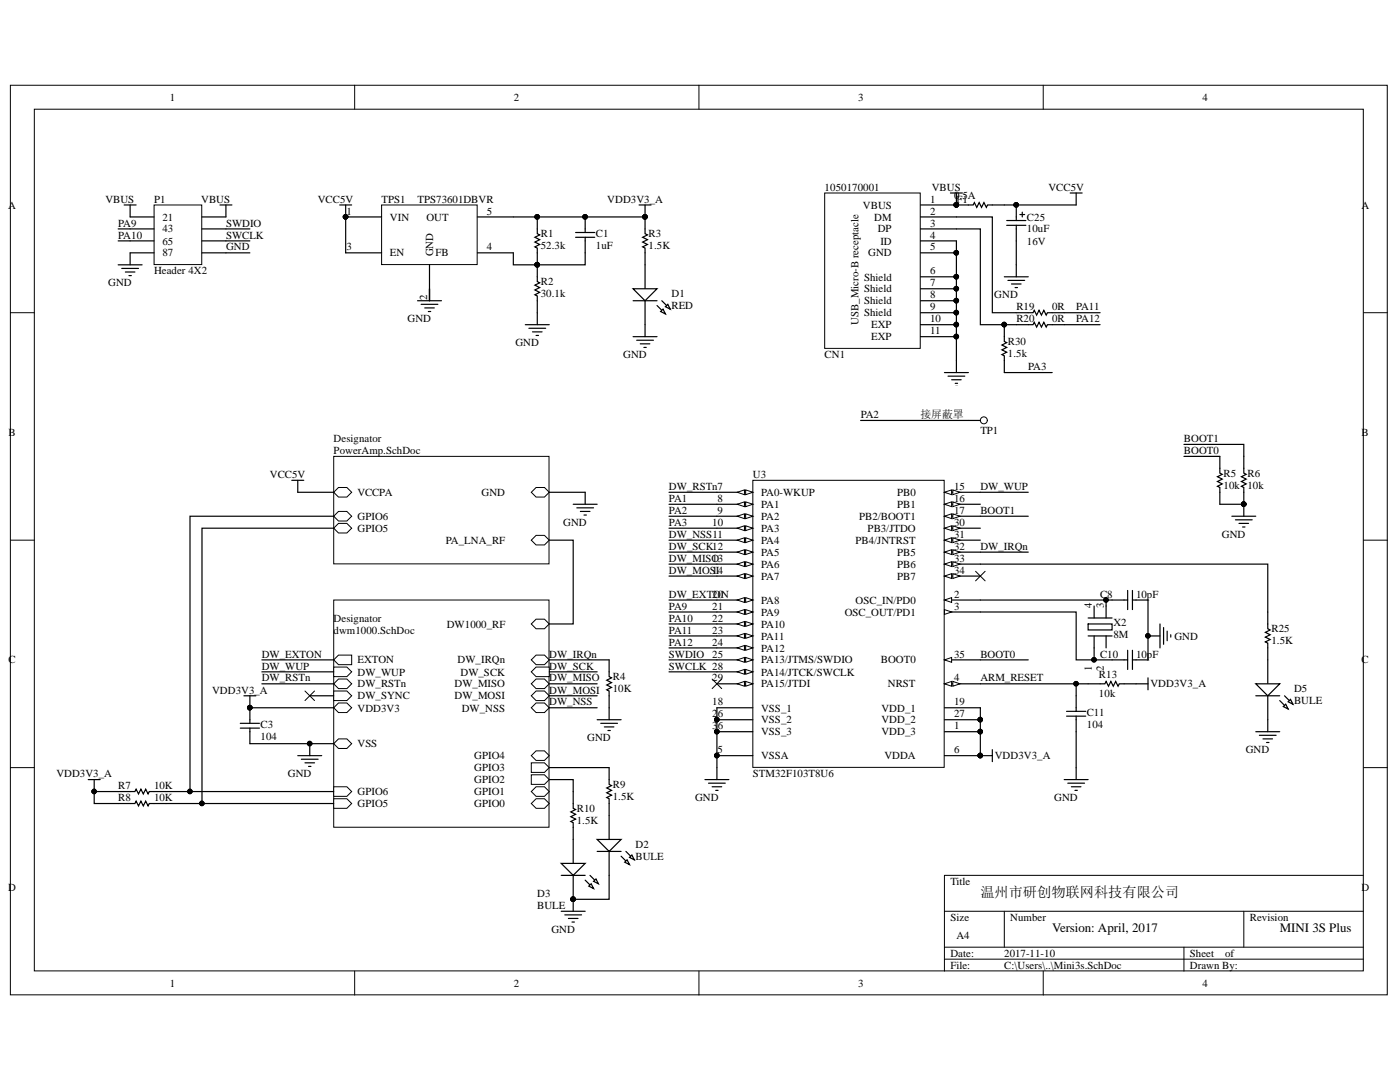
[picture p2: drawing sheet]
<svg xmlns="http://www.w3.org/2000/svg" width="279mm" height="216mm" viewBox="0 0 279 216" stroke-linecap="round" stroke-linejoin="round" font-family="sans-serif">
<defs><g id="words">
<text font-size="2.8" x="195.7" y="178.9">温州市研创物联网科技有限公司</text>
<g font-size="2.6">
<text x="210" y="186">Version: April, 2017</text>
<text x="255.4" y="186">MINI 3S Plus</text>
</g>
<g font-size="2.2">
<text x="33.9" y="20.1">1</text>
<text x="102.6" y="20.1">2</text>
<text x="171.3" y="20.1">3</text>
<text x="240" y="20.1">4</text>
<text x="1.6" y="41.6">A</text>
<text x="21.1" y="40.4">VBUS</text>
<text x="30.7" y="40.4">P1</text>
<text x="40.2" y="40.4">VBUS</text>
<text x="63.4" y="40.4">VCC5V</text>
<text x="76.1" y="40.4">TPS1</text>
<text x="83.3" y="40.4">TPS73601DBVR</text>
<text x="121.2" y="40.4">VDD3V3_A</text>
<text x="164.6" y="38.1">1050170001</text>
<text x="172.2" y="41.6">VBUS</text>
<text x="185.6" y="40.4">1</text>
<text x="186" y="38.1">VBUS</text>
<text x="190.4" y="39.7">0.5A</text>
<text x="190.9" y="40.4">F1</text>
<text x="209.2" y="38.1">VCC5V</text>
<text x="271.7" y="41.6">A</text>
<text x="23.6" y="45.2">PA9</text>
<text x="23.6" y="47.6">PA10</text>
<text x="32.4" y="44">21</text>
<text x="32.4" y="46.4">43</text>
<text x="45.1" y="47.6">SWCLK</text>
<text x="45.1" y="45.2">SWDIO</text>
<text x="69.1" y="42.8">1</text>
<text x="77.8" y="44">VIN</text>
<text x="85.1" y="44">OUT</text>
<text x="97.2" y="42.8">5</text>
<text x="107.9" y="47.4">R1</text>
<text x="118.9" y="47.4">C1</text>
<text x="129.4" y="47.4">R3</text>
<text x="174.5" y="44">DM</text>
<text x="175.2" y="46.4">DP</text>
<text x="185.6" y="42.8">2</text>
<text x="185.6" y="45.2">3</text>
<text x="185.6" y="47.6">4</text>
<text x="205" y="46.4">10uF</text>
<text x="205" y="44">C25</text>
<text x="32.4" y="48.8">65</text>
<text x="32.4" y="51.2">87</text>
<text x="45.1" y="50">GND</text>
<text x="69.1" y="50">3</text>
<text x="77.8" y="51.2">EN</text>
<text x="86.5" y="51.2" transform="rotate(-90 86.5 51.2)">GND</text>
<text x="86.9" y="51.2">FB</text>
<text x="97.2" y="50">4</text>
<text x="107.9" y="49.8">52.3k</text>
<text x="118.9" y="49.8">1uF</text>
<text x="129.4" y="49.8">1.5K</text>
<text x="173.3" y="51.2">GND</text>
<text x="175.7" y="48.8">ID</text>
<text x="185.6" y="50">5</text>
<text x="205" y="48.8">16V</text>
<text x="21.6" y="57.2">GND</text>
<text x="30.7" y="54.8">Header 4X2</text>
<text x="85.3" y="59.9" transform="rotate(-90 85.3 59.9)">2</text>
<text x="107.9" y="59.3">30.1k</text>
<text x="107.9" y="56.9">R2</text>
<text x="134" y="59.3">D1</text>
<text x="172.4" y="56">Shield</text>
<text x="172.4" y="58.3">Shield</text>
<text x="185.6" y="54.8">6</text>
<text x="185.6" y="57.2">7</text>
<text x="185.6" y="59.5">8</text>
<text x="198.4" y="59.5">GND</text>
<text x="81.3" y="64.3">GND</text>
<text x="134" y="61.7">RED</text>
<text x="171.3" y="64.8" transform="rotate(-90 171.3 64.8)">USB_Micro-B receptacle</text>
<text x="172.4" y="60.8">Shield</text>
<text x="172.4" y="63.1">Shield</text>
<text x="173.9" y="65.5">EXP</text>
<text x="185.6" y="61.9">9</text>
<text x="185.6" y="64.3">10</text>
<text x="202.8" y="64.3">R20</text>
<text x="202.8" y="61.9">R19</text>
<text x="210" y="64.3">0R</text>
<text x="210" y="61.9">0R</text>
<text x="214.8" y="61.9">PA11</text>
<text x="214.8" y="64.3">PA12</text>
<text x="102.9" y="69.1">GND</text>
<text x="124.4" y="71.5">GND</text>
<text x="164.6" y="71.5">CN1</text>
<text x="173.9" y="67.9">EXP</text>
<text x="185.6" y="66.7">11</text>
<text x="201.1" y="71.2">1.5k</text>
<text x="201.1" y="68.9">R30</text>
<text x="205.2" y="73.9">PA3</text>
<text x="171.8" y="83.4">PA2</text>
<text x="183.7" y="83.5">接屏蔽罩</text>
<text x="1.7" y="87">B</text>
<text x="66.6" y="88.2">Designator</text>
<text x="195.7" y="86.5">TP1</text>
<text x="236.3" y="88.2">BOOT1</text>
<text x="271.7" y="87">B</text>
<text x="53.9" y="95.4">VCC5V</text>
<text x="66.6" y="90.6">PowerAmp.SchDoc</text>
<text x="150.2" y="95.4">U3</text>
<text x="236.3" y="90.6">BOOT0</text>
<text x="244.2" y="95.2">R5</text>
<text x="249" y="95.2">R6</text>
<text x="71.4" y="99">VCCPA</text>
<text x="96.1" y="99">GND</text>
<text x="133.5" y="100.1">PA1</text>
<text x="133.5" y="97.8">DW_RSTn7</text>
<text x="143.2" y="100.1">8</text>
<text x="151.9" y="99">PA0-WKUP</text>
<text x="151.9" y="101.4">PA1</text>
<text x="179" y="99">PB0</text>
<text x="179" y="101.4">PB1</text>
<text x="190.4" y="97.8">15</text>
<text x="190.4" y="100.1">16</text>
<text x="195.7" y="97.8">DW_WUP</text>
<text x="244.2" y="97.5">10k 10k</text>
<text x="71.4" y="103.7">GPIO6</text>
<text x="71.4" y="106.1">GPIO5</text>
<text x="112.4" y="104.9">GND</text>
<text x="133.5" y="102.5">PA2</text>
<text x="133.5" y="104.9">PA3</text>
<text x="133.5" y="107.3">DW_NSS11</text>
<text x="142.1" y="104.9">10</text>
<text x="143.2" y="102.5">9</text>
<text x="151.9" y="103.7">PA2</text>
<text x="151.9" y="106.1">PA3</text>
<text x="171.5" y="103.7">PB2/BOOT1</text>
<text x="173.2" y="106.1">PB3/JTDO</text>
<text x="190.4" y="102.5">17</text>
<text x="190.4" y="104.9">30</text>
<text x="190.4" y="107.3">31</text>
<text x="195.7" y="102.5">BOOT1</text>
<text x="243.8" y="107.3">GND</text>
<text x="89" y="108.5">PA_LNA_RF</text>
<text x="133.5" y="112.1">DW_MISO</text>
<text x="133.5" y="109.7">DW_SCK12</text>
<text x="142.1" y="112.1">13</text>
<text x="151.9" y="108.5">PA4</text>
<text x="151.9" y="110.9">PA5</text>
<text x="151.9" y="113.3">PA6</text>
<text x="170.8" y="108.5">PB4/JNTRST</text>
<text x="179" y="110.9">PB5</text>
<text x="179" y="113.3">PB6</text>
<text x="190.4" y="109.7">32</text>
<text x="190.4" y="112.1">33</text>
<text x="195.7" y="109.7">DW_IRQn</text>
<text x="133.5" y="114.5">DW_MOSI</text>
<text x="133.5" y="119.3">DW_EXT20</text>
<text x="142.1" y="114.5">14</text>
<text x="142.4" y="119.3">ON</text>
<text x="151.9" y="115.7">PA7</text>
<text x="179" y="115.7">PB7</text>
<text x="190.4" y="119.3">2</text>
<text x="190.4" y="114.5">34</text>
<text x="219.5" y="119.3">C8</text>
<text x="226.7" y="119.3">10pF</text>
<text x="66.6" y="124.1">Designator</text>
<text x="89.2" y="125.2">DW1000_RF</text>
<text x="133.5" y="121.6">PA9</text>
<text x="133.5" y="124.1">PA10</text>
<text x="142.1" y="124.1">22</text>
<text x="142.1" y="121.6">21</text>
<text x="151.9" y="125.2">PA10</text>
<text x="151.9" y="120.5">PA8</text>
<text x="151.9" y="122.8">PA9</text>
<text x="168.6" y="122.8">OSC_OUT/PD1</text>
<text x="170.8" y="120.5">OSC_IN/PD0</text>
<text x="190.4" y="121.6">3</text>
<text x="217.9" y="121.4" transform="rotate(-90 217.9 121.4)">4</text>
<text x="220.3" y="121.4" transform="rotate(-90 220.3 121.4)">3</text>
<text x="222.2" y="125">X2</text>
<text x="52.3" y="131.2">DW_EXTON</text>
<text x="66.6" y="126.4">dwm1000.SchDoc</text>
<text x="109.6" y="131.2">DW_IRQn</text>
<text x="133.5" y="126.4">PA11</text>
<text x="133.5" y="128.8">PA12</text>
<text x="133.5" y="131.2">SWDIO</text>
<text x="142.1" y="126.4">23</text>
<text x="142.1" y="128.8">24</text>
<text x="142.1" y="131.2">25</text>
<text x="151.9" y="127.6">PA11</text>
<text x="151.9" y="130">PA12</text>
<text x="190.4" y="131.2">35</text>
<text x="195.7" y="131.2">BOOT0</text>
<text x="219.5" y="131.2">C10</text>
<text x="222.2" y="127.4">8M</text>
<text x="226.7" y="131.2">10pF</text>
<text x="234.4" y="127.6">GND</text>
<text x="253.7" y="128.6">1.5K</text>
<text x="253.7" y="126.2">R25</text>
<text x="1.7" y="132.4">C</text>
<text x="52.3" y="136">DW_RSTn</text>
<text x="52.3" y="133.6">DW_WUP</text>
<text x="71.4" y="132.4">EXTON</text>
<text x="71.4" y="137.2">DW_RSTn</text>
<text x="71.4" y="134.8">DW_WUP</text>
<text x="90.7" y="137.2">DW_MISO</text>
<text x="91.3" y="132.4">DW_IRQn</text>
<text x="91.9" y="134.8">DW_SCK</text>
<text x="109.6" y="133.6">DW_SCK</text>
<text x="109.6" y="136">DW_MISO</text>
<text x="122.3" y="135.8">R4</text>
<text x="133.5" y="133.6">SWCLK 28</text>
<text x="142.1" y="136">29</text>
<text x="151.9" y="132.4">PA13/JTMS/SWDIO</text>
<text x="151.9" y="134.8">PA14/JTCK/SWCLK</text>
<text x="151.9" y="137.2">PA15/JTDI</text>
<text x="175.8" y="132.4">BOOT0</text>
<text x="177.2" y="137.2">NRST</text>
<text x="190.4" y="136">4</text>
<text x="195.7" y="136">ARM_RESET</text>
<text x="217.9" y="133.9" transform="rotate(-90 217.9 133.9)">1</text>
<text x="219.3" y="135.3">R13</text>
<text x="220.3" y="133.9" transform="rotate(-90 220.3 133.9)">2</text>
<text x="229.6" y="137.2">VDD3V3_A</text>
<text x="271.7" y="132.4">C</text>
<text x="42.3" y="138.4">VDD3V3_A</text>
<text x="71.4" y="139.6">DW_SYNC</text>
<text x="71.4" y="142">VDD3V3</text>
<text x="90.7" y="139.6">DW_MOSI</text>
<text x="92.2" y="142">DW_NSS</text>
<text x="109.6" y="140.7">DW_NSS</text>
<text x="109.6" y="138.4">DW_MOSI</text>
<text x="122.3" y="138.1">10K</text>
<text x="142.1" y="140.7">18</text>
<text x="142.1" y="143.2">26</text>
<text x="151.9" y="142">VSS_1</text>
<text x="175.9" y="142">VDD_1</text>
<text x="190.4" y="140.7">19</text>
<text x="190.4" y="143.2">27</text>
<text x="216.9" y="142.9">C11</text>
<text x="219.3" y="139.1">10k</text>
<text x="258.3" y="138.1">D5</text>
<text x="258.3" y="140.5">BULE</text>
<text x="52" y="147.7">104</text>
<text x="52" y="145.3">C3</text>
<text x="71.4" y="149.1">VSS</text>
<text x="117.2" y="147.9">GND</text>
<text x="142.1" y="145.5">36</text>
<text x="151.9" y="144.3">VSS_2</text>
<text x="151.9" y="146.7">VSS_3</text>
<text x="175.9" y="144.3">VDD_2</text>
<text x="175.9" y="146.7">VDD_3</text>
<text x="190.4" y="145.5">1</text>
<text x="216.9" y="145.3">104</text>
<text x="11.2" y="155.1">VDD3V3_A</text>
<text x="57.5" y="155.1">GND</text>
<text x="94.7" y="153.9">GPIO3</text>
<text x="94.7" y="151.5">GPIO4</text>
<text x="143.2" y="150.3">5</text>
<text x="150.2" y="155.1">STM32F103T8U6</text>
<text x="151.9" y="151.5">VSSA</text>
<text x="176.5" y="151.5">VDDA</text>
<text x="190.4" y="150.3">6</text>
<text x="198.5" y="151.5">VDD3V3_A</text>
<text x="248.6" y="150.3">GND</text>
<text x="23.6" y="157.5">R7</text>
<text x="23.6" y="159.9">R8</text>
<text x="30.7" y="157.5">10K</text>
<text x="30.7" y="159.9">10K</text>
<text x="71.4" y="161.1">GPIO5</text>
<text x="71.4" y="158.7">GPIO6</text>
<text x="94.7" y="161.1">GPIO0</text>
<text x="94.7" y="158.7">GPIO1</text>
<text x="94.7" y="156.3">GPIO2</text>
<text x="122.3" y="159.6">1.5K</text>
<text x="122.3" y="157.2">R9</text>
<text x="138.7" y="159.9">GND</text>
<text x="210.4" y="159.9">GND</text>
<text x="115.1" y="164.4">1.5K</text>
<text x="115.1" y="162">R10</text>
<text x="126.8" y="169.2">D2</text>
<text x="126.8" y="171.6">BULE</text>
<text x="1.6" y="177.8">D</text>
<text x="107.2" y="179">D3</text>
<text x="189.7" y="176.6">Title</text>
<text x="271.7" y="177.8">D</text>
<text x="107.2" y="181.4">BULE</text>
<text x="189.7" y="183.8">Size</text>
<text x="201.6" y="183.8">Number</text>
<text x="249.4" y="183.8">Revision</text>
<text x="110" y="186.1">GND</text>
<text x="189.7" y="190.9">Date:</text>
<text x="190.9" y="187.4">A4</text>
<text x="200.4" y="190.9">2017-11-10</text>
<text x="237.5" y="190.9">Sheet</text>
<text x="244.5" y="190.9">of</text>
<text x="33.9" y="196.9">1</text>
<text x="102.6" y="196.9">2</text>
<text x="171.3" y="196.9">3</text>
<text x="189.7" y="193.3">File:</text>
<text x="200.4" y="193.3">C:\Users\..\Mini3s.SchDoc</text>
<text x="237.5" y="193.3">Drawn By:</text>
<text x="240" y="196.9">4</text>
</g>
<text font-size=".2" x="190.7" y="76.9">GND</text>
</g></defs>
<g fill="#fff" stroke="#000" stroke-width=".2">
<path d="M2.1 17h274.8v181.5h-274.8z"/>
<path d="M6.9 21.8h265.2v171.9h-265.2z"/>
</g>
<g fill="none" stroke="#000" stroke-width=".2">
<path d="M70.8 17v4.8M139.5 17v4.8M208.2 17v4.8M2.1 62.4h4.8M272.1 62.4h4.8M2.1 107.8h4.8M272.1 107.8h4.8M2.1 153.2h4.8M272.1 153.2h4.8M272.1 174.7h-83.6v19.1M70.8 193.8v4.8M139.5 193.8v4.8"/>
<path d="M188.5 181.8h83.6M188.5 189h83.6M188.5 191.4h83.6M200.4 181.8v7.2M208.2 193.8v4.8M236.3 189v4.8M248.2 181.8v7.2"/>
</g>
<path d="M253 131.7v4.7M253 138.8v4.8" fill="none" stroke="#000" stroke-width=".24"/>
<path d="M250.6 136.4h4.8l-2.4 2.4z" fill="#fff"/>
<path d="M250.6 136.4h4.8l-2.4 2.4zM255.4 139.8l1.7 1.7M256.4 138.8l1.6 1.7" fill="none" stroke="#000" stroke-width=".24"/>
<path d="M256.1 141l.5-.5 .5 1z" fill="#fff"/>
<path d="M256.1 141l.5-.5 .5 1z" fill="none" stroke="#000" stroke-width=".24"/>
<path d="M257.1 140l.4-.4 .5 .9z" fill="#fff"/>
<path d="M250.6 138.8h4.8M250.6 146h4.8M251.3 146.7h3.4M252.1 147.4h1.9M252.8 148.2h.4M253 143.6v2.4M257.1 140l.4-.4 .5 .9z" fill="none" stroke="#000" stroke-width=".24"/>
<path d="M150.2 95.8h38.2v57.3h-38.2z" fill="#fff" stroke="#000" stroke-width=".2"/>
<path d="M188.5 131.7h7.2" fill="none" stroke="#000" stroke-width=".24"/>
<path d="M188.5 131.7l1.4-.5v.9z" fill="#fff"/>
<path d="M188.5 131.7l1.4-.5v.9z" fill="none" stroke="#000" stroke-width=".2"/>
<path d="M188.5 136.4h7.2" fill="none" stroke="#000" stroke-width=".24"/>
<path d="M188.5 136.4l1.4-.4v.9z" fill="#fff"/>
<path d="M188.5 136.4l1.4-.4v.9z" fill="none" stroke="#000" stroke-width=".2"/>
<path d="M190.2 136l1.4 .4-1.4 .5z" fill="#fff"/>
<path d="M190.2 136l1.4 .4-1.4 .5z" fill="none" stroke="#000" stroke-width=".2"/>
<path d="M188.5 119.7h7.2" fill="none" stroke="#000" stroke-width=".24"/>
<path d="M188.5 119.7l1.4-.5v1z" fill="#fff"/>
<path d="M188.5 119.7l1.4-.5v1z" fill="none" stroke="#000" stroke-width=".2"/>
<path d="M188.5 122.1h7.2" fill="none" stroke="#000" stroke-width=".24"/>
<path d="M188.5 121.6l1.4 .5-1.4 .5z" fill="#fff"/>
<path d="M188.5 121.6l1.4 .5-1.4 .5z" fill="none" stroke="#000" stroke-width=".2"/>
<path d="M143.1 98.2h7.1" fill="none" stroke="#000" stroke-width=".24"/>
<path d="M148.8 97.8l1.4 .4-1.4 .5z" fill="#fff"/>
<path d="M148.8 97.8l1.4 .4-1.4 .5z" fill="none" stroke="#000" stroke-width=".2"/>
<path d="M147.1 98.2l1.5-.4v.9z" fill="#fff"/>
<path d="M147.1 98.2l1.5-.4v.9z" fill="none" stroke="#000" stroke-width=".2"/>
<path d="M143.1 100.6h7.1" fill="none" stroke="#000" stroke-width=".24"/>
<path d="M148.8 100.1l1.4 .5-1.4 .5z" fill="#fff"/>
<path d="M148.8 100.1l1.4 .5-1.4 .5z" fill="none" stroke="#000" stroke-width=".2"/>
<path d="M147.1 100.6l1.5-.5v1z" fill="#fff"/>
<path d="M147.1 100.6l1.5-.5v1z" fill="none" stroke="#000" stroke-width=".2"/>
<path d="M143.1 124.5h7.1" fill="none" stroke="#000" stroke-width=".24"/>
<path d="M148.8 124l1.4 .5-1.4 .5z" fill="#fff"/>
<path d="M148.8 124l1.4 .5-1.4 .5z" fill="none" stroke="#000" stroke-width=".2"/>
<path d="M147.1 124.5l1.5-.5v1z" fill="#fff"/>
<path d="M147.1 124.5l1.5-.5v1z" fill="none" stroke="#000" stroke-width=".2"/>
<path d="M143.1 126.9h7.1" fill="none" stroke="#000" stroke-width=".24"/>
<path d="M148.8 126.4l1.4 .5-1.4 .5z" fill="#fff"/>
<path d="M148.8 126.4l1.4 .5-1.4 .5z" fill="none" stroke="#000" stroke-width=".2"/>
<path d="M147.1 126.9l1.5-.5v1z" fill="#fff"/>
<path d="M147.1 126.9l1.5-.5v1z" fill="none" stroke="#000" stroke-width=".2"/>
<path d="M143.1 129.3h7.1" fill="none" stroke="#000" stroke-width=".24"/>
<path d="M148.8 128.8l1.4 .5-1.4 .5z" fill="#fff"/>
<path d="M148.8 128.8l1.4 .5-1.4 .5z" fill="none" stroke="#000" stroke-width=".2"/>
<path d="M147.1 129.3l1.5-.5v1z" fill="#fff"/>
<path d="M147.1 129.3l1.5-.5v1z" fill="none" stroke="#000" stroke-width=".2"/>
<path d="M143.1 131.7h7.1" fill="none" stroke="#000" stroke-width=".24"/>
<path d="M148.8 131.2l1.4 .5-1.4 .4z" fill="#fff"/>
<path d="M148.8 131.2l1.4 .5-1.4 .4z" fill="none" stroke="#000" stroke-width=".2"/>
<path d="M147.1 131.7l1.5-.5v.9z" fill="#fff"/>
<path d="M147.1 131.7l1.5-.5v.9z" fill="none" stroke="#000" stroke-width=".2"/>
<path d="M143.1 134.1h7.1" fill="none" stroke="#000" stroke-width=".24"/>
<path d="M148.8 133.6l1.4 .5-1.4 .4z" fill="#fff"/>
<path d="M148.8 133.6l1.4 .5-1.4 .4z" fill="none" stroke="#000" stroke-width=".2"/>
<path d="M147.1 134.1l1.5-.5v.9z" fill="#fff"/>
<path d="M147.1 134.1l1.5-.5v.9z" fill="none" stroke="#000" stroke-width=".2"/>
<path d="M143.1 136.4h7.1" fill="none" stroke="#000" stroke-width=".24"/>
<path d="M148.8 136l1.4 .4-1.4 .5z" fill="#fff"/>
<path d="M148.8 136l1.4 .4-1.4 .5z" fill="none" stroke="#000" stroke-width=".2"/>
<path d="M147.1 136.4l1.5-.4v.9z" fill="#fff"/>
<path d="M147.1 136.4l1.5-.4v.9z" fill="none" stroke="#000" stroke-width=".2"/>
<path d="M143.1 103h7.1" fill="none" stroke="#000" stroke-width=".24"/>
<path d="M148.8 102.5l1.4 .5-1.4 .5z" fill="#fff"/>
<path d="M148.8 102.5l1.4 .5-1.4 .5z" fill="none" stroke="#000" stroke-width=".2"/>
<path d="M147.1 103l1.5-.5v1z" fill="#fff"/>
<path d="M147.1 103l1.5-.5v1z" fill="none" stroke="#000" stroke-width=".2"/>
<path d="M143.1 105.4h7.1" fill="none" stroke="#000" stroke-width=".24"/>
<path d="M148.8 104.9l1.4 .5-1.4 .5z" fill="#fff"/>
<path d="M148.8 104.9l1.4 .5-1.4 .5z" fill="none" stroke="#000" stroke-width=".2"/>
<path d="M147.1 105.4l1.5-.5v1z" fill="#fff"/>
<path d="M147.1 105.4l1.5-.5v1z" fill="none" stroke="#000" stroke-width=".2"/>
<path d="M143.1 107.8h7.1" fill="none" stroke="#000" stroke-width=".24"/>
<path d="M148.8 107.3l1.4 .5-1.4 .5z" fill="#fff"/>
<path d="M148.8 107.3l1.4 .5-1.4 .5z" fill="none" stroke="#000" stroke-width=".2"/>
<path d="M147.1 107.8l1.5-.5v1z" fill="#fff"/>
<path d="M147.1 107.8l1.5-.5v1z" fill="none" stroke="#000" stroke-width=".2"/>
<path d="M143.1 110.2h7.1" fill="none" stroke="#000" stroke-width=".24"/>
<path d="M148.8 109.7l1.4 .5-1.4 .5z" fill="#fff"/>
<path d="M148.8 109.7l1.4 .5-1.4 .5z" fill="none" stroke="#000" stroke-width=".2"/>
<path d="M147.1 110.2l1.5-.5v1z" fill="#fff"/>
<path d="M147.1 110.2l1.5-.5v1z" fill="none" stroke="#000" stroke-width=".2"/>
<path d="M143.1 112.6h7.1" fill="none" stroke="#000" stroke-width=".24"/>
<path d="M148.8 112.1l1.4 .5-1.4 .4z" fill="#fff"/>
<path d="M148.8 112.1l1.4 .5-1.4 .4z" fill="none" stroke="#000" stroke-width=".2"/>
<path d="M147.1 112.6l1.5-.5v.9z" fill="#fff"/>
<path d="M147.1 112.6l1.5-.5v.9z" fill="none" stroke="#000" stroke-width=".2"/>
<path d="M143.1 115h7.1" fill="none" stroke="#000" stroke-width=".24"/>
<path d="M148.8 114.5l1.4 .5-1.4 .4z" fill="#fff"/>
<path d="M148.8 114.5l1.4 .5-1.4 .4z" fill="none" stroke="#000" stroke-width=".2"/>
<path d="M147.1 115l1.5-.5v.9z" fill="#fff"/>
<path d="M147.1 115l1.5-.5v.9z" fill="none" stroke="#000" stroke-width=".2"/>
<path d="M143.1 119.7h7.1" fill="none" stroke="#000" stroke-width=".24"/>
<path d="M148.8 119.2l1.4 .5-1.4 .5z" fill="#fff"/>
<path d="M148.8 119.2l1.4 .5-1.4 .5z" fill="none" stroke="#000" stroke-width=".2"/>
<path d="M147.1 119.7l1.5-.5v1z" fill="#fff"/>
<path d="M147.1 119.7l1.5-.5v1z" fill="none" stroke="#000" stroke-width=".2"/>
<path d="M143.1 122.1h7.1" fill="none" stroke="#000" stroke-width=".24"/>
<path d="M148.8 121.6l1.4 .5-1.4 .5z" fill="#fff"/>
<path d="M148.8 121.6l1.4 .5-1.4 .5z" fill="none" stroke="#000" stroke-width=".2"/>
<path d="M147.1 122.1l1.5-.5v1z" fill="#fff"/>
<path d="M147.1 122.1l1.5-.5v1z" fill="none" stroke="#000" stroke-width=".2"/>
<path d="M188.5 98.2h7.2" fill="none" stroke="#000" stroke-width=".24"/>
<path d="M188.5 98.2l1.4-.4v.9z" fill="#fff"/>
<path d="M188.5 98.2l1.4-.4v.9z" fill="none" stroke="#000" stroke-width=".2"/>
<path d="M190.2 97.8l1.4 .4-1.4 .5z" fill="#fff"/>
<path d="M190.2 97.8l1.4 .4-1.4 .5z" fill="none" stroke="#000" stroke-width=".2"/>
<path d="M188.5 100.6h7.2" fill="none" stroke="#000" stroke-width=".24"/>
<path d="M188.5 100.6l1.4-.5v1z" fill="#fff"/>
<path d="M188.5 100.6l1.4-.5v1z" fill="none" stroke="#000" stroke-width=".2"/>
<path d="M190.2 100.1l1.4 .5-1.4 .5z" fill="#fff"/>
<path d="M190.2 100.1l1.4 .5-1.4 .5z" fill="none" stroke="#000" stroke-width=".2"/>
<path d="M188.5 103h7.2" fill="none" stroke="#000" stroke-width=".24"/>
<path d="M188.5 103l1.4-.5v1z" fill="#fff"/>
<path d="M188.5 103l1.4-.5v1z" fill="none" stroke="#000" stroke-width=".2"/>
<path d="M190.2 102.5l1.4 .5-1.4 .5z" fill="#fff"/>
<path d="M190.2 102.5l1.4 .5-1.4 .5z" fill="none" stroke="#000" stroke-width=".2"/>
<path d="M188.5 105.4h7.2" fill="none" stroke="#000" stroke-width=".24"/>
<path d="M188.5 105.4l1.4-.5v1z" fill="#fff"/>
<path d="M188.5 105.4l1.4-.5v1z" fill="none" stroke="#000" stroke-width=".2"/>
<path d="M190.2 104.9l1.4 .5-1.4 .5z" fill="#fff"/>
<path d="M190.2 104.9l1.4 .5-1.4 .5z" fill="none" stroke="#000" stroke-width=".2"/>
<path d="M188.5 107.8h7.2" fill="none" stroke="#000" stroke-width=".24"/>
<path d="M188.5 107.8l1.4-.5v1z" fill="#fff"/>
<path d="M188.5 107.8l1.4-.5v1z" fill="none" stroke="#000" stroke-width=".2"/>
<path d="M190.2 107.3l1.4 .5-1.4 .5z" fill="#fff"/>
<path d="M190.2 107.3l1.4 .5-1.4 .5z" fill="none" stroke="#000" stroke-width=".2"/>
<path d="M188.5 110.2h7.2" fill="none" stroke="#000" stroke-width=".24"/>
<path d="M188.5 110.2l1.4-.5v1z" fill="#fff"/>
<path d="M188.5 110.2l1.4-.5v1z" fill="none" stroke="#000" stroke-width=".2"/>
<path d="M190.2 109.7l1.4 .5-1.4 .5z" fill="#fff"/>
<path d="M190.2 109.7l1.4 .5-1.4 .5z" fill="none" stroke="#000" stroke-width=".2"/>
<path d="M188.5 112.6h7.2" fill="none" stroke="#000" stroke-width=".24"/>
<path d="M188.5 112.6l1.4-.5v.9z" fill="#fff"/>
<path d="M188.5 112.6l1.4-.5v.9z" fill="none" stroke="#000" stroke-width=".2"/>
<path d="M190.2 112.1l1.4 .5-1.4 .4z" fill="#fff"/>
<path d="M190.2 112.1l1.4 .5-1.4 .4z" fill="none" stroke="#000" stroke-width=".2"/>
<path d="M188.5 115h7.2" fill="none" stroke="#000" stroke-width=".24"/>
<path d="M188.5 115l1.4-.5v.9z" fill="#fff"/>
<path d="M188.5 115l1.4-.5v.9z" fill="none" stroke="#000" stroke-width=".2"/>
<path d="M190.2 114.5l1.4 .5-1.4 .4z" fill="#fff"/>
<path d="M190.2 114.5l1.4 .5-1.4 .4zM142.1 135.5l1.9 1.9M144 135.5l-1.9 1.9" fill="none" stroke="#000" stroke-width=".2"/>
<g fill="none" stroke="#000" stroke-width=".24">
<path d="M243.4 91.1v3.3l.5 .2-.9 .5 .9 .5-.9 .5 .9 .5-.9 .4 .4 .3v3.3M248.2 91.1v3.3l.5 .2-.9 .5 .9 .5-.9 .5 .9 .5-.9 .4 .4 .3v5.7M221.9 119.7h3.1M225 117.8v3.8M226 119.7h3.1M226 117.8v3.8M245.8 103h4.8M246.6 103.7h3.3M247.3 104.4h1.9M248 105.2h.5M214.8 138.8v3.1M217.2 124.5h4.7v1.2h-4.7z"/>
<path d="M217.2 136.4h3.3l.2-.4 .5 .9 .5-.9 .5 .9 .5-.9 .4 .9 .3-.5h5.7M217.2 126.9h4.7M217.2 123.3h4.7M218.4 120.9v2.4M218.4 126.9v2.4M220.7 120.9v2.4M220.7 126.9v2.4M221.9 131.7h3.1M225 129.8v3.8M226 129.8v3.8M226 131.7h3.1M229.1 126.9h2.4"/>
<path d="M229.1 135.3v2.3M231.5 124.5v4.8M232.2 125.2v3.4M232.9 125.9v1.9M233.6 126.7v.4M253 122.1v3.4l.5 .2-1 .5 1 .5-1 .4 1 .5-1 .5 .5 .2v3.4M140.7 155.6h4.8M141.4 156.3h3.3M142.1 157h1.9M142.8 157.7h.5M143.1 141.2h7.1M143.1 143.6h7.1"/>
<path d="M143.1 146h7.1M143.1 150.8h7.1M143.1 153.2v2.4M188.5 141.2h7.2M188.5 143.6h7.2M188.5 146h7.2M188.5 150.8h9.5M198 149.6v2.4M212.4 155.6h4.8M212.9 142.9h3.8M212.9 141.9h3.8M213.1 156.3h3.3"/>
<path d="M213.8 157h1.9M214.5 157.7h.5M214.8 142.9v3.1M214.8 153.2v2.4"/>
</g>
<g fill="#000" stroke="#000" stroke-width=".2">
<circle cx="248.2" cy="100.6" r=".45"/>
<circle cx="229.1" cy="126.9" r=".45"/>
<circle cx="143" cy="143.6" r=".45"/>
<circle cx="143" cy="150.8" r=".45"/>
<circle cx="143" cy="146" r=".45"/>
<circle cx="195.6" cy="143.6" r=".45"/>
<circle cx="195.6" cy="150.8" r=".45"/>
<circle cx="195.6" cy="146" r=".45"/>
</g>
<path d="M66.6 119.7h43v45.4h-43z" fill="#fff" stroke="#000" stroke-width=".2"/>
<path d="M66.6 131.7l1-1h2.6v1.9h-2.6z" fill-rule="evenodd" fill="#fff"/>
<path d="M66.6 131.7l1-1h2.6v1.9h-2.6z" fill="none" stroke="#000" stroke-width=".2"/>
<path d="M66.6 136.4l1-.9h1.6l1 .9-1 1h-1.6z" fill-rule="evenodd" fill="#fff"/>
<path d="M66.6 136.4l1-.9h1.6l1 .9-1 1h-1.6z" fill="none" stroke="#000" stroke-width=".2"/>
<path d="M66.6 133.1h2.6l1 1-1 .9h-2.6z" fill-rule="evenodd" fill="#fff"/>
<path d="M66.6 133.1h2.6l1 1-1 .9h-2.6z" fill="none" stroke="#000" stroke-width=".2"/>
<path d="M66.6 137.9h2.6l1 .9-1 1h-2.6z" fill-rule="evenodd" fill="#fff"/>
<path d="M66.6 137.9h2.6l1 .9-1 1h-2.6z" fill="none" stroke="#000" stroke-width=".2"/>
<path d="M66.6 141.2l1-.9h1.6l1 .9-1 1h-1.6z" fill-rule="evenodd" fill="#fff"/>
<path d="M66.6 141.2l1-.9h1.6l1 .9-1 1h-1.6z" fill="none" stroke="#000" stroke-width=".2"/>
<path d="M66.6 148.4l1-1h1.6l1 1-1 .9h-1.6z" fill-rule="evenodd" fill="#fff"/>
<path d="M66.6 148.4l1-1h1.6l1 1-1 .9h-1.6z" fill="none" stroke="#000" stroke-width=".2"/>
<path d="M66.6 159.4h2.6l1 .9-1 1h-2.6z" fill-rule="evenodd" fill="#fff"/>
<path d="M66.6 159.4h2.6l1 .9-1 1h-2.6z" fill="none" stroke="#000" stroke-width=".2"/>
<path d="M66.6 157h2.6l1 .9-1 1h-2.6z" fill-rule="evenodd" fill="#fff"/>
<path d="M66.6 157h2.6l1 .9-1 1h-2.6z" fill="none" stroke="#000" stroke-width=".2"/>
<path d="M106 160.3l1-.9h1.7l.9 .9-.9 1h-1.7z" fill-rule="evenodd" fill="#fff"/>
<path d="M106 160.3l1-.9h1.7l.9 .9-.9 1h-1.7z" fill="none" stroke="#000" stroke-width=".2"/>
<path d="M106 157.9l1-.9h1.7l.9 .9-.9 1h-1.7z" fill-rule="evenodd" fill="#fff"/>
<path d="M106 157.9l1-.9h1.7l.9 .9-.9 1h-1.7z" fill="none" stroke="#000" stroke-width=".2"/>
<path d="M106 154.6h2.7l.9 1-.9 .9h-2.7z" fill-rule="evenodd" fill="#fff"/>
<path d="M106 154.6h2.7l.9 1-.9 .9h-2.7z" fill="none" stroke="#000" stroke-width=".2"/>
<path d="M106 152.2h2.7l.9 1-.9 .9h-2.7z" fill-rule="evenodd" fill="#fff"/>
<path d="M106 152.2h2.7l.9 1-.9 .9h-2.7z" fill="none" stroke="#000" stroke-width=".2"/>
<path d="M106 150.8l1-1h1.7l.9 1-.9 .9h-1.7z" fill-rule="evenodd" fill="#fff"/>
<path d="M106 150.8l1-1h1.7l.9 1-.9 .9h-1.7z" fill="none" stroke="#000" stroke-width=".2"/>
<path d="M106 131.7l1-1h1.7l.9 1-.9 .9h-1.7z" fill-rule="evenodd" fill="#fff"/>
<path d="M106 131.7l1-1h1.7l.9 1-.9 .9h-1.7z" fill="none" stroke="#000" stroke-width=".2"/>
<path d="M106 134.1l1-1h2.6v1.9h-2.6z" fill-rule="evenodd" fill="#fff"/>
<path d="M106 134.1l1-1h2.6v1.9h-2.6z" fill="none" stroke="#000" stroke-width=".2"/>
<path d="M106 136.4l1-.9h1.7l.9 .9-.9 1h-1.7z" fill-rule="evenodd" fill="#fff"/>
<path d="M106 136.4l1-.9h1.7l.9 .9-.9 1h-1.7z" fill="none" stroke="#000" stroke-width=".2"/>
<path d="M106 138.8l1-.9h1.7l.9 .9-.9 1h-1.7z" fill-rule="evenodd" fill="#fff"/>
<path d="M106 138.8l1-.9h1.7l.9 .9-.9 1h-1.7z" fill="none" stroke="#000" stroke-width=".2"/>
<path d="M106 141.2l1-.9h1.7l.9 .9-.9 1h-1.7z" fill-rule="evenodd" fill="#fff"/>
<path d="M106 141.2l1-.9h1.7l.9 .9-.9 1h-1.7z" fill="none" stroke="#000" stroke-width=".2"/>
<path d="M106 124.5l1-1h1.7l.9 1-.9 1h-1.7z" fill-rule="evenodd" fill="#fff"/>
<path d="M106 124.5l1-1h1.7l.9 1-.9 1h-1.7z" fill="none" stroke="#000" stroke-width=".2"/>
<g fill="none" stroke="#000" stroke-width=".24">
<path d="M48.7 138.8h2.4M49.9 138.8v5.5M17.6 155.6h2.4M18.8 155.6v2.3M23.6 157.9h3.3l.3-.4 .4 .9 .5-.9 .5 .9 .5-.9 .5 .9 .2-.5h3.3M48 144.3h3.8M48 145.3h3.8M49.9 145.3v3.1M59.4 150.8h4.8M60.1 151.5h3.4M60.9 152.2h1.9M61.6 152.9h.5"/>
<path d="M61.8 148.4v2.4M119.2 143.6h4.8M119.9 144.3h3.3M120.6 145h1.9M121.3 145.8h.5M121.6 141.2v2.4M23.6 160.3h3.3l.3-.4 .4 .9 .5-.9 .5 .9 .5-.9 .5 .9 .2-.5h3.3"/>
</g>
<g fill="#000" stroke="#000" stroke-width=".2">
<circle cx="18.8" cy="157.9" r=".45"/>
<circle cx="49.8" cy="141.2" r=".45"/>
<circle cx="61.8" cy="148.4" r=".45"/>
</g>
<path d="M76.2 40.9h19v11.9h-19z" fill="#fff" stroke="#000" stroke-width=".2"/>
<g fill="none" stroke="#000" stroke-width=".24">
<path d="M67.8 40.9h2.4M69 50.5h7.2M69 40.9v2.4h7.2M85.7 52.8v7.2M95.3 50.5h7.1M95.3 43.3h7.1M107.2 43.3v3.3l.5 .3-1 .4 1 .5-1 .5 1 .5-1 .5 .5 .2v6.7l.5 .2-1 .5 1 .5-1 .5 1 .4-1 .5 .5 .3v5.7M114.9 47.3h3.8M114.9 46.4h3.8M116.8 43.3v3.1M116.8 47.3v3.2M128.7 52.8v4.8"/>
<path d="M83.3 60h4.8M84 60.7h3.4M84.8 61.4h1.9M85.5 62.2h.5M104.8 64.8h4.8M105.6 65.5h3.3M106.3 66.2h1.9M107 66.9h.5M128.7 60v4.8"/>
</g>
<g fill="#000" stroke="#000" stroke-width=".2">
<circle cx="69" cy="43.3" r=".45"/>
<circle cx="107.2" cy="43.3" r=".45"/>
<circle cx="107.2" cy="52.8" r=".45"/>
<circle cx="116.8" cy="43.3" r=".45"/>
</g>
<path d="M126.3 57.6h4.8l-2.4 2.4z" fill="#fff"/>
<path d="M126.3 57.6h4.8l-2.4 2.4zM131.1 61l1.7 1.6M132.1 60l1.7 1.7" fill="none" stroke="#000" stroke-width=".24"/>
<path d="M131.8 62.2l.5-.5 .5 .9z" fill="#fff"/>
<path d="M131.8 62.2l.5-.5 .5 .9z" fill="none" stroke="#000" stroke-width=".24"/>
<path d="M132.8 61.2l.5-.5 .5 1z" fill="#fff"/>
<g fill="none" stroke="#000" stroke-width=".24">
<path d="M127.5 40.9h2.4M128.7 40.9v5.7l.5 .3-.9 .4 .9 .5-.9 .5 .9 .5-.9 .5 .4 .2v3.3M126.3 60h4.8M126.3 67.2h4.8M127.1 67.9h3.3M127.8 68.6h1.9M128.5 69.3h.5M128.7 64.8v2.4M132.8 61.2l.5-.5 .5 1zM121.6 131.7v3.3l.4 .3-.9 .4 .9 .5-.9 .5 .9 .5-.9 .4 .5 .3v3.3M121.6 153.2v3.3l.4 .3-.9 .4 .9 .5-.9 .5 .9 .5-.9 .4 .5 .3v8.1M114.4 179.4v2.4"/>
<path d="M121.6 169.9v4.8M112 181.8h4.8M112.7 182.6h3.4M113.4 183.3h2M114.2 184h.4"/>
</g>
<g fill="#000" stroke="#000" stroke-width=".2">
<circle cx="128.7" cy="43.3" r=".45"/>
<circle cx="114.4" cy="179.4" r=".45"/>
</g>
<path d="M60.9 137.9l1.9 1.9M62.8 137.9l-1.9 1.9" fill="none" stroke="#000" stroke-width=".2"/>
<path d="M119.2 167.5h4.8l-2.4 2.4z" fill="#fff"/>
<path d="M119.2 167.5h4.8l-2.4 2.4zM124 170.8l1.6 1.7M124.9 169.9l1.7 1.7" fill="none" stroke="#000" stroke-width=".24"/>
<path d="M124.7 172l.4-.4 .5 .9z" fill="#fff"/>
<path d="M124.7 172l.4-.4 .5 .9z" fill="none" stroke="#000" stroke-width=".24"/>
<path d="M125.6 171.1l.5-.5 .5 1z" fill="#fff"/>
<path d="M114.4 157.9v3.4l.5 .2-1 .5 1 .5-1 .5 1 .4-1 .5 .5 .3v8.1M114.4 174.7v4.7M119.2 169.9h4.8M125.6 171.1l.5-.5 .5 1z" fill="none" stroke="#000" stroke-width=".24"/>
<circle cx="114.4" cy="179.4" r=".45" fill="#000" stroke="#000" stroke-width=".2"/>
<path d="M112 172.3h4.8l-2.4 2.4z" fill="#fff"/>
<path d="M112 172.3h4.8l-2.4 2.4zM116.8 175.6l1.7 1.7M117.7 174.7l1.7 1.6" fill="none" stroke="#000" stroke-width=".24"/>
<path d="M117.5 176.8l.5-.5 .5 1z" fill="#fff"/>
<path d="M117.5 176.8l.5-.5 .5 1z" fill="none" stroke="#000" stroke-width=".24"/>
<path d="M118.5 175.9l.4-.5 .5 .9z" fill="#fff"/>
<g fill="none" stroke="#000" stroke-width=".24">
<path d="M189.7 38.5h2.4M190.9 38.5v2.4M213.6 38.5h2.4M214.8 38.5v2.4M200.4 55.2h4.8M200.9 44h3.8M200.9 45h3.8M201.1 55.9h3.4M201.9 56.7h1.9M202.6 57.4h.5M202.8 40.9v3.1M202.8 45v3.1"/>
<path d="M202.8 52.8v2.4M203.5 42.8h1M204 42.3v1M188.5 74.3h4.8M189.2 75.1h3.3M189.9 75.8h1.9M190.6 76.5h.5M190.9 72v2.3M202.8 64.8h3.4l.2-.5 .5 1 .5-1 .4 1 .5-1 .5 1 .2-.5h3.4M202.8 62.4h3.4l.2-.5 .5 1 .5-1 .4 1 .5-1 .5 1 .2-.5h3.4M112 174.7h4.8M118.5 175.9l.4-.5 .5 .9z"/>
</g>
<g fill="#000" stroke="#000" stroke-width=".2">
<circle cx="190.8" cy="40.9" r=".45"/>
<circle cx="202.8" cy="40.9" r=".45"/>
<circle cx="114.4" cy="179.4" r=".45"/>
</g>
<path d="M194.7 114l1.9 1.9M196.6 114l-1.9 1.9" fill="none" stroke="#000" stroke-width=".2"/>
<path d="M30.7 40.9h9.6v11.9h-9.6z" fill="#fff" stroke="#000" stroke-width=".2"/>
<g fill="none" stroke="#000" stroke-width=".24">
<path d="M23.6 52.8h4.8M24.3 53.6h3.3M24.8 40.9h2.4M25 54.3h1.9M25.7 55h.5M26 40.9v2.4h4.7M26 45.7h4.7M26 48.1h4.7M30.7 50.5h-4.7v2.3M40.3 45.7h4.8M40.3 48.1h4.8M40.3 50.5h4.8"/>
<path d="M43.9 40.9h2.4M45.1 40.9v2.4h-4.8M190.9 40.9h3.3l.3-.5 .4 1 .5-1 .5 1 .5-1 .4 1 .3-.5h3.3"/>
</g>
<circle cx="190.8" cy="40.9" r=".45" fill="#000" stroke="#000" stroke-width=".2"/>
<path d="M164.6 38.5h19.1v31h-19.1z" fill="#fff" stroke="#000" stroke-width=".2"/>
<path d="M183.7 40.9h7.2M183.7 43.3h7.2M183.7 45.7h7.2M183.7 48.1h7.2M183.7 50.5h7.2M183.7 55.2h7.2M183.7 57.6h7.2M183.7 60h7.2M183.7 62.4h7.2M183.7 64.8h7.2M183.7 67.2h7.2M200.4 64.8v3.3l.5 .3-.9 .4 .9 .5-.9 .5 .9 .5-.9 .5 .4 .2v3.3" fill="none" stroke="#000" stroke-width=".24"/>
<g fill="#000" stroke="#000" stroke-width=".2">
<circle cx="190.8" cy="57.6" r=".45"/>
<circle cx="190.8" cy="55.2" r=".45"/>
<circle cx="190.8" cy="60" r=".45"/>
<circle cx="190.8" cy="50.4" r=".45"/>
<circle cx="190.8" cy="40.9" r=".45"/>
<circle cx="190.8" cy="67.2" r=".45"/>
<circle cx="190.8" cy="62.4" r=".45"/>
<circle cx="190.8" cy="64.8" r=".45"/>
<circle cx="200.4" cy="64.8" r=".45"/>
</g>
<path d="M66.6 91.1h43v21.4h-43z" fill="#fff" stroke="#000" stroke-width=".2"/>
<path d="M106 107.8l1-1h1.7l.9 1-.9 .9h-1.7z" fill-rule="evenodd" fill="#fff"/>
<path d="M106 107.8l1-1h1.7l.9 1-.9 .9h-1.7z" fill="none" stroke="#000" stroke-width=".2"/>
<path d="M66.6 98.2l1-.9h1.6l1 .9-1 1h-1.6z" fill-rule="evenodd" fill="#fff"/>
<path d="M66.6 98.2l1-.9h1.6l1 .9-1 1h-1.6z" fill="none" stroke="#000" stroke-width=".2"/>
<path d="M106 98.2l1-.9h1.7l.9 .9-.9 1h-1.7z" fill-rule="evenodd" fill="#fff"/>
<path d="M106 98.2l1-.9h1.7l.9 .9-.9 1h-1.7z" fill="none" stroke="#000" stroke-width=".2"/>
<path d="M66.6 103l1-.9h1.6l1 .9-1 1h-1.6z" fill-rule="evenodd" fill="#fff"/>
<path d="M66.6 103l1-.9h1.6l1 .9-1 1h-1.6z" fill="none" stroke="#000" stroke-width=".2"/>
<path d="M66.6 105.4l1-1h1.6l1 1-1 1h-1.6z" fill-rule="evenodd" fill="#fff"/>
<path d="M66.6 105.4l1-1h1.6l1 1-1 1h-1.6z" fill="none" stroke="#000" stroke-width=".2"/>
<g fill="none" stroke="#000" stroke-width=".24">
<path d="M23.6 45.7h2.4M23.6 48.1h2.4M45.1 45.7h4.8M45.1 48.1h4.8M45.1 50.5h4.8M69 43.3v7.2M85.7 57.6v2.4M102.4 50.5v2.3h14.4v-2.3M102.4 43.3h26.3M190.9 43.3h7.1v19.1h4.8M190.9 45.7h4.8v19.1h7.1M190.9 48.1v23.9"/>
<path d="M200.4 40.9h14.4M202.8 48.1v4.7M200.4 74.3h9.6M212.4 64.8h7.1M212.4 62.4h7.1M58.2 95.8h2.4M59.4 95.8v2.4h7.2M109.6 98.2h7.2v2.4M133.5 98.2h9.6M171.8 83.9h21.5M195.7 98.2h9.5M236.3 88.7h11.9v2.4"/>
<path d="M236.3 91.1h7.1M66.6 103h-28.7v54.9M66.6 105.4h-26.3v54.9M109.6 107.8h4.8v16.7h-4.8M114.4 100.6h4.8M115.1 101.3h3.4M115.8 102.1h1.9M116.5 102.8h.5M133.5 100.6h9.6M133.5 103h9.6M133.5 110.2h9.6M133.5 105.4h9.6"/>
<path d="M133.5 107.8h9.6M133.5 112.6h9.6M133.5 115h9.6M195.7 112.6h57.3v9.5M195.7 119.7h26.2M195.7 103h9.5M195.7 110.2h9.5M220.7 119.7v1.2M229.1 119.7v12M243.4 100.6h4.8M52.3 131.7h14.3M52.3 134.1h14.3"/>
<path d="M52.3 136.4h14.3M61.8 138.8h4.8M109.6 131.7h12M109.6 134.1h9.6M109.6 136.4h9.6M109.6 138.8h9.6M133.5 122.1h9.6M133.5 124.5h9.6M133.5 126.9h9.6M133.5 129.3h9.6M133.5 131.7h9.6M133.5 134.1h9.6"/>
<path d="M195.7 136.4h21.5M195.7 122.1h19.1v9.6h7.1M195.7 131.7h9.5M214.8 136.4v2.4M218.4 129.3v2.4M23.6 157.9h-4.8v2.4h4.8M33.1 157.9h33.5M49.9 148.4h16.7M49.9 141.2h16.7M109.6 155.6h4.8v2.3M109.6 141.2h9.6M109.6 153.2h12"/>
<path d="M143.1 141.2v12M195.7 141.2v9.6M214.8 146v7.2M33.1 160.3h33.5M121.6 174.7v4.7h-7.2"/>
</g>
<g fill="#000" stroke="#000" stroke-width=".2">
<circle cx="69" cy="43.3" r=".45"/>
<circle cx="107.2" cy="43.3" r=".45"/>
<circle cx="107.2" cy="52.8" r=".45"/>
<circle cx="116.8" cy="43.3" r=".45"/>
<circle cx="128.7" cy="43.3" r=".45"/>
<circle cx="190.8" cy="57.6" r=".45"/>
<circle cx="190.8" cy="55.2" r=".45"/>
<circle cx="190.8" cy="60" r=".45"/>
<circle cx="190.8" cy="50.4" r=".45"/>
<circle cx="202.8" cy="40.9" r=".45"/>
<circle cx="190.8" cy="67.2" r=".45"/>
<circle cx="190.8" cy="62.4" r=".45"/>
<circle cx="190.8" cy="64.8" r=".45"/>
<circle cx="200.4" cy="64.8" r=".45"/>
<circle cx="220.7" cy="119.7" r=".45"/>
<circle cx="248.2" cy="100.6" r=".45"/>
<circle cx="214.7" cy="136.4" r=".45"/>
<circle cx="218.3" cy="131.6" r=".45"/>
<circle cx="229.1" cy="126.9" r=".45"/>
<circle cx="18.8" cy="157.9" r=".45"/>
<circle cx="37.9" cy="157.9" r=".45"/>
<circle cx="49.8" cy="141.2" r=".45"/>
<circle cx="61.8" cy="148.4" r=".45"/>
<circle cx="143" cy="143.6" r=".45"/>
<circle cx="143" cy="150.8" r=".45"/>
<circle cx="143" cy="146" r=".45"/>
<circle cx="195.6" cy="143.6" r=".45"/>
<circle cx="195.6" cy="150.8" r=".45"/>
<circle cx="195.6" cy="146" r=".45"/>
<circle cx="40.3" cy="160.3" r=".45"/>
<circle cx="114.4" cy="179.4" r=".45"/>
</g>
<circle cx="196.3" cy="83.9" r=".69" fill="#fff" stroke="#000" stroke-width=".2"/>
<path d="M193.3 83.9h2.4M133.5 119.7h9.6" fill="none" stroke="#000" stroke-width=".24"/>
<use href="#words"/>
</svg>
